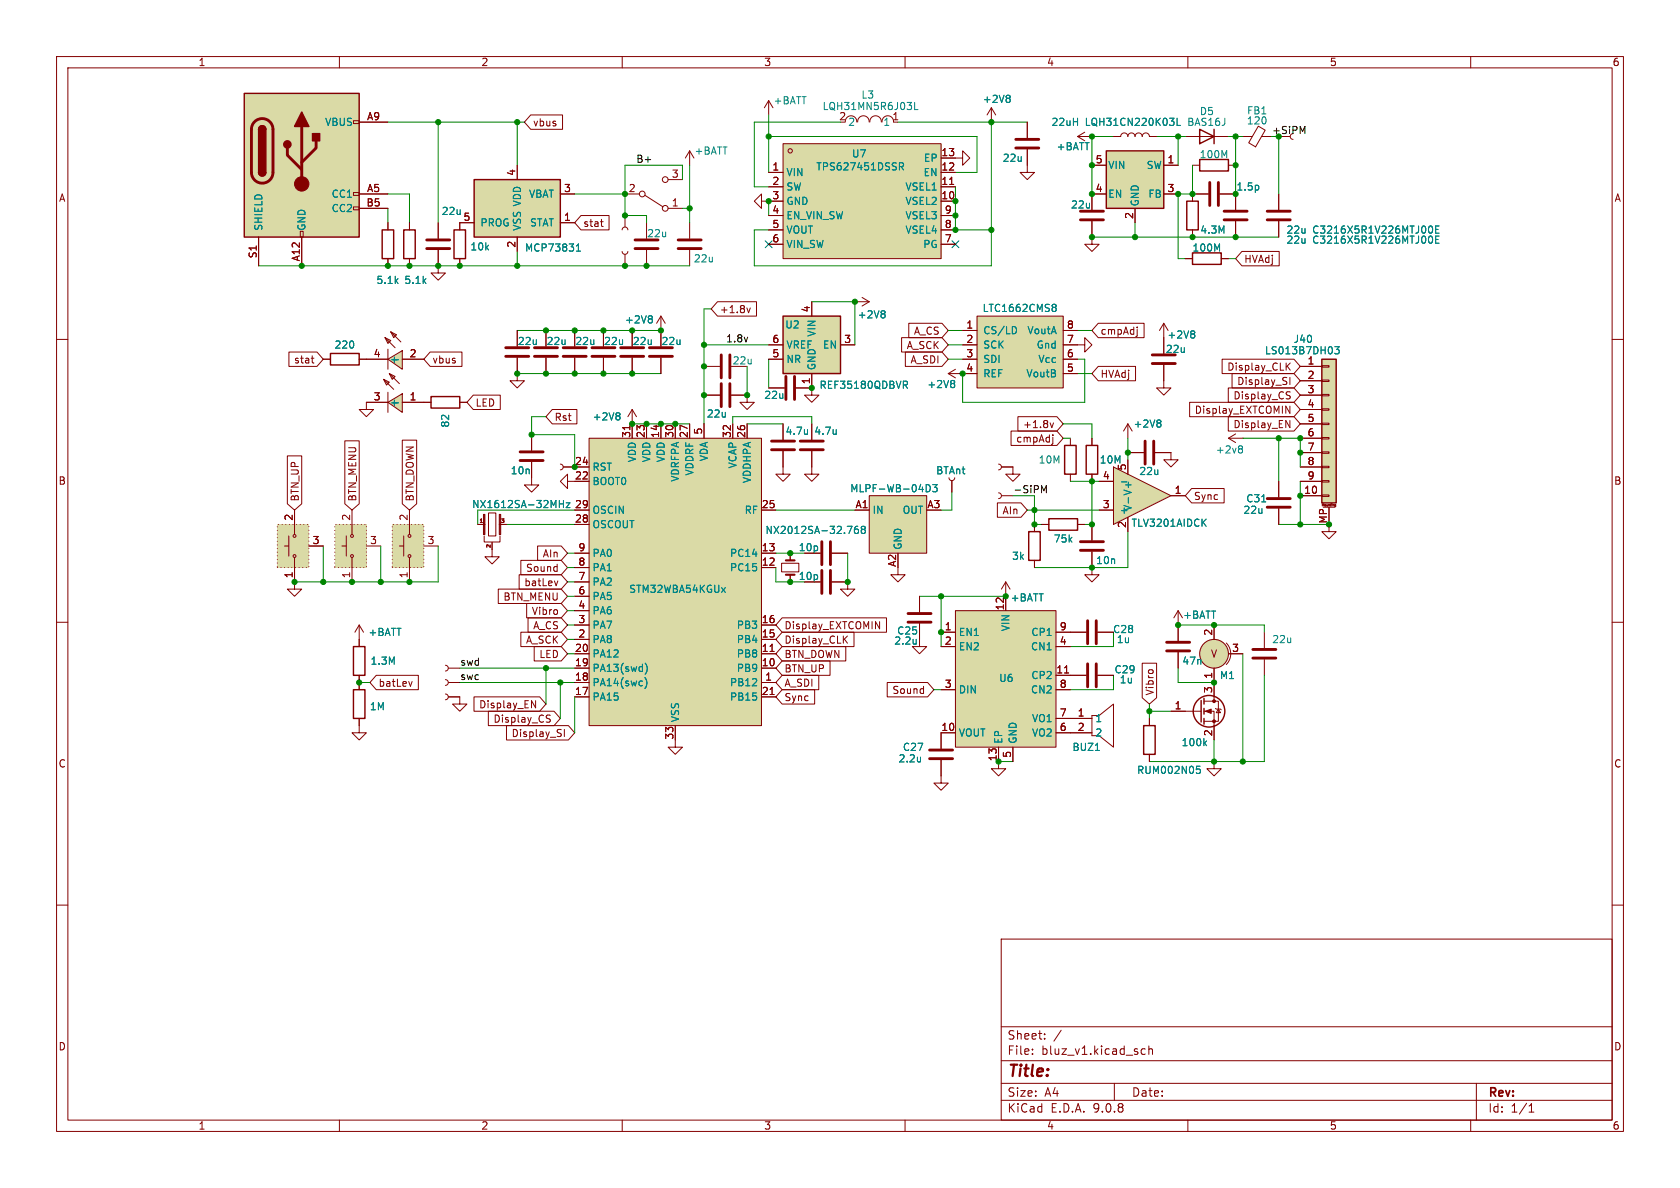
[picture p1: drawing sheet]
<svg xmlns="http://www.w3.org/2000/svg" width="297mm" height="210mm" viewBox="0 0 297 210" stroke-linecap="round" stroke-linejoin="round" font-family="sans-serif">
<defs><g id="words">
<text font-size="2.8" fill="#840000" x="178" y="190.9">Title:</text>
<g font-size="2.1" fill="#840000">
<text x="178" y="184">Sheet:</text>
<text x="178" y="186.7">File:</text>
<text x="184.1" y="186.7">bluz_v1.kicad_sch</text>
<text x="178" y="196.9">KiCad</text>
<text x="178" y="194.1">Size:</text>
<text x="184.7" y="194.1">A4</text>
<text x="185.7" y="196.9">E.D.A.</text>
<text x="193.3" y="196.9">9.0.8</text>
<text x="200" y="194.1">Date:</text>
<text x="263" y="194.3">Rev:</text>
<text x="263" y="196.9">Id:</text>
<text x="267.1" y="196.9">1/1</text>
</g>
<g font-size="1.8" fill="#840000">
<text x="35" y="11.9">1</text>
<text x="85" y="11.9">2</text>
<text x="135" y="11.9">3</text>
<text x="185" y="11.9">4</text>
<text x="235" y="11.9">5</text>
<text x="285" y="11.9">6</text>
<text x="64.8" y="21.3">A9</text>
<text x="94.1" y="22.5">vbus</text>
<text x="148.3" y="21.3">2</text>
<text x="157.7" y="21.3">1</text>
<text x="166.3" y="27.7">13</text>
<text x="193.6" y="29">5</text>
<text x="206.3" y="29">1</text>
<text x="10.3" y="35.9">A</text>
<text x="64.8" y="34">A5</text>
<text x="91.2" y="31.2" transform="rotate(-90 91.2 31.2)">4</text>
<text x="99.6" y="34">3</text>
<text x="111.1" y="34">2</text>
<text x="118.7" y="31.5">3</text>
<text x="136.5" y="30.2">1</text>
<text x="136.5" y="32.8">2</text>
<text x="136.5" y="35.3">3</text>
<text x="166.3" y="30.2">12</text>
<text x="166.3" y="32.8">11</text>
<text x="166.3" y="35.3">10</text>
<text x="193.6" y="34">4</text>
<text x="206.3" y="34">3</text>
<text x="285.3" y="35.9">A</text>
<text x="64.7" y="36.6">B5</text>
<text x="99.6" y="39.1">1</text>
<text x="103" y="40.3">stat</text>
<text x="118.7" y="36.6">1</text>
<text x="136.5" y="37.8">4</text>
<text x="136.5" y="40.4">5</text>
<text x="166.9" y="37.8">9</text>
<text x="166.9" y="40.4">8</text>
<text x="200.4" y="38.8" transform="rotate(-90 200.4 38.8)">2</text>
<text x="45.5" y="45.8" transform="rotate(-90 45.5 45.8)">S1</text>
<text x="53.1" y="46.3" transform="rotate(-90 53.1 46.3)">A12</text>
<text x="91.2" y="43.9" transform="rotate(-90 91.2 43.9)">2</text>
<text x="136.5" y="42.9">6</text>
<text x="166.9" y="42.9">7</text>
<text x="219.9" y="46.7">HVAdj</text>
<text x="127.2" y="55.6">+1.8v</text>
<text x="143.3" y="55.3" transform="rotate(-90 143.3 55.3)">4</text>
<text x="161.5" y="59.4">A_CS</text>
<text x="170.7" y="58.2">1</text>
<text x="188.5" y="58.2">8</text>
<text x="194.5" y="59.4">cmpAdj</text>
<text x="51.9" y="64.5">stat</text>
<text x="66" y="63.2">4</text>
<text x="72.3" y="63.2">2</text>
<text x="76.4" y="64.5">vbus</text>
<text x="136.5" y="60.7">6</text>
<text x="136.5" y="63.2">5</text>
<text x="149.2" y="60.7">3</text>
<text x="160.2" y="61.9">A_SCK</text>
<text x="160.9" y="64.5">A_SDI</text>
<text x="170.7" y="60.7">2</text>
<text x="170.7" y="63.2">3</text>
<text x="170.7" y="65.8">4</text>
<text x="188.5" y="60.7">7</text>
<text x="188.5" y="63.2">6</text>
<text x="188.5" y="65.8">5</text>
<text x="216.9" y="65.7">Display_CLK</text>
<text x="231.1" y="64.5">1</text>
<text x="66" y="70.9">3</text>
<text x="72.3" y="70.9">1</text>
<text x="143.3" y="68" transform="rotate(-90 143.3 68)">1</text>
<text x="194.5" y="67">HVAdj</text>
<text x="218" y="70.8">Display_CS</text>
<text x="218.6" y="68.3">Display_SI</text>
<text x="231.1" y="67.1">2</text>
<text x="231.1" y="69.6">3</text>
<text x="84" y="72.1">LED</text>
<text x="97.9" y="74.6">Rst</text>
<text x="111.5" y="77.5" transform="rotate(-90 111.5 77.5)">31</text>
<text x="114" y="77.5" transform="rotate(-90 114 77.5)">23</text>
<text x="116.6" y="77.5" transform="rotate(-90 116.6 77.5)">14</text>
<text x="119.1" y="77.5" transform="rotate(-90 119.1 77.5)">30</text>
<text x="121.7" y="77.5" transform="rotate(-90 121.7 77.5)">27</text>
<text x="124.2" y="76.9" transform="rotate(-90 124.2 76.9)">5</text>
<text x="129.3" y="77.5" transform="rotate(-90 129.3 77.5)">32</text>
<text x="131.8" y="77.5" transform="rotate(-90 131.8 77.5)">26</text>
<text x="180.8" y="75.9">+1.8v</text>
<text x="211.1" y="73.3">Display_EXTCOMIN</text>
<text x="218" y="75.9">Display_EN</text>
<text x="231.1" y="72.1">4</text>
<text x="231.1" y="74.7">5</text>
<text x="231.1" y="77.2">6</text>
<text x="101.6" y="82.3">24</text>
<text x="179.6" y="78.4">cmpAdj</text>
<text x="199.1" y="83.3" transform="rotate(-90 199.1 83.3)">5</text>
<text x="231.1" y="79.8">7</text>
<text x="231.1" y="82.3">8</text>
<text x="10.3" y="85.9">B</text>
<text x="53" y="88.7" transform="rotate(-90 53 88.7)">BTN_UP</text>
<text x="63.2" y="88.7" transform="rotate(-90 63.2 88.7)">BTN_MENU</text>
<text x="73.3" y="88.7" transform="rotate(-90 73.3 88.7)">BTN_DOWN</text>
<text x="101.6" y="84.8">22</text>
<text x="101.6" y="89.9">29</text>
<text x="134.6" y="89.9">25</text>
<text x="151.1" y="89.9">A1</text>
<text x="163.8" y="89.9">A3</text>
<text x="194.9" y="84.8">4</text>
<text x="194.9" y="89.9">3</text>
<text x="207.6" y="87.4">1</text>
<text x="211" y="88.6">Sync</text>
<text x="230.5" y="87.4">10</text>
<text x="231.1" y="84.8">9</text>
<text x="285.3" y="85.9">B</text>
<text x="51.8" y="92.1" transform="rotate(-90 51.8 92.1)">2</text>
<text x="62" y="92.1" transform="rotate(-90 62 92.1)">2</text>
<text x="72.1" y="92.1" transform="rotate(-90 72.1 92.1)">2</text>
<text x="101.6" y="92.5">28</text>
<text x="177.1" y="91.1">AIn</text>
<text x="199.1" y="93.4" transform="rotate(-90 199.1 93.4)">2</text>
<text x="234.7" y="92.6" transform="rotate(-90 234.7 92.6)">MP</text>
<text x="55.2" y="96.3">3</text>
<text x="65.3" y="96.3">3</text>
<text x="75.5" y="96.3">3</text>
<text x="92.9" y="101.3">Sound</text>
<text x="95.9" y="98.7">AIn</text>
<text x="102.2" y="97.5">9</text>
<text x="102.2" y="100.1">8</text>
<text x="134.6" y="97.5">13</text>
<text x="134.6" y="100.1">12</text>
<text x="158.5" y="100.3" transform="rotate(-90 158.5 100.3)">A2</text>
<text x="51.8" y="102.3" transform="rotate(-90 51.8 102.3)">1</text>
<text x="62" y="102.3" transform="rotate(-90 62 102.3)">1</text>
<text x="72.1" y="102.3" transform="rotate(-90 72.1 102.3)">1</text>
<text x="88.9" y="106.4">BTN_MENU</text>
<text x="92.6" y="103.8">batLev</text>
<text x="102.2" y="102.6">7</text>
<text x="102.2" y="105.2">6</text>
<text x="102.2" y="107.7">4</text>
<text x="177.5" y="108" transform="rotate(-90 177.5 108)">12</text>
<text x="92.9" y="114">A_SCK</text>
<text x="93.9" y="108.9">Vibro</text>
<text x="94.2" y="111.4">A_CS</text>
<text x="102.2" y="110.2">3</text>
<text x="102.2" y="112.8">2</text>
<text x="134.6" y="110.2">16</text>
<text x="134.6" y="112.8">15</text>
<text x="138.6" y="111.4">Display_EXTCOMIN</text>
<text x="138.6" y="114">Display_CLK</text>
<text x="166.9" y="111.5">1</text>
<text x="187.3" y="111.5">9</text>
<text x="214.4" y="112.5" transform="rotate(-90 214.4 112.5)">2</text>
<text x="95.3" y="116.5">LED</text>
<text x="101.6" y="115.3">20</text>
<text x="101.6" y="117.9">19</text>
<text x="134.6" y="115.3">11</text>
<text x="134.6" y="117.9">10</text>
<text x="138.6" y="119.1">BTN_UP</text>
<text x="138.6" y="116.5">BTN_DOWN</text>
<text x="166.9" y="114">2</text>
<text x="186.6" y="119.1">11</text>
<text x="187.3" y="114">4</text>
<text x="214" y="116.4">V</text>
<text x="217.7" y="115.3">3</text>
<text x="66.8" y="121.6">batLev</text>
<text x="84.6" y="125.4">Display_EN</text>
<text x="101.6" y="120.4">18</text>
<text x="101.6" y="122.9">17</text>
<text x="134.6" y="122.9">21</text>
<text x="135.2" y="120.4">1</text>
<text x="138.6" y="121.6">A_SDI</text>
<text x="138.6" y="124.1">Sync</text>
<text x="157.7" y="122.9">Sound</text>
<text x="166.9" y="121.7">3</text>
<text x="187.3" y="121.7">8</text>
<text x="204.2" y="123" transform="rotate(-90 204.2 123)">Vibro</text>
<text x="207.6" y="125.5">1</text>
<text x="214.4" y="122.6" transform="rotate(-90 214.4 122.6)">3</text>
<text x="214.4" y="120.1" transform="rotate(-90 214.4 120.1)">1</text>
<text x="87.1" y="128">Display_CS</text>
<text x="90.4" y="130.5">Display_SI</text>
<text x="119.1" y="130.9" transform="rotate(-90 119.1 130.9)">33</text>
<text x="166.3" y="129.3">10</text>
<text x="187.3" y="126.7">7</text>
<text x="187.3" y="129.3">6</text>
<text x="190.4" y="126.7">1</text>
<text x="190.4" y="129.3">2</text>
<text x="214.4" y="130.2" transform="rotate(-90 214.4 130.2)">2</text>
<text x="10.3" y="135.9">C</text>
<text x="176.3" y="134.7" transform="rotate(-90 176.3 134.7)">13</text>
<text x="178.8" y="134.1" transform="rotate(-90 178.8 134.1)">5</text>
<text x="285.3" y="135.9">C</text>
<text x="10.3" y="185.9">D</text>
<text x="285.3" y="185.9">D</text>
<text x="35" y="199.9">1</text>
<text x="85" y="199.9">2</text>
<text x="135" y="199.9">3</text>
<text x="185" y="199.9">4</text>
<text x="235" y="199.9">5</text>
<text x="285" y="199.9">6</text>
</g>
<g font-size="1.8" fill="#008484">
<text x="152.2" y="17.6">L3</text>
<text x="57.4" y="22.5">VBUS</text>
<text x="136.7" y="18.6">+BATT</text>
<text x="145.3" y="19.7">LQH31MN5R6J03L</text>
<text x="149.9" y="22.5">2</text>
<text x="156.1" y="22.5">1</text>
<text x="173.7" y="18.4">+2V8</text>
<text x="185.8" y="22.5">22uH</text>
<text x="191.9" y="22.5">LQH31CN220K03L</text>
<text x="209.8" y="22.5">BAS16J</text>
<text x="212" y="20.5">D5</text>
<text x="220.3" y="22.2">120</text>
<text x="220.4" y="20.4">FB1</text>
<text x="122.7" y="27.5">+BATT</text>
<text x="150.5" y="28">U7</text>
<text x="163.2" y="28.8">EP</text>
<text x="177.2" y="28.8">22u</text>
<text x="186.7" y="26.8">+BATT</text>
<text x="212" y="28.2">100M</text>
<text x="58.5" y="35.2">CC1</text>
<text x="93.4" y="35.2">VBAT</text>
<text x="138.9" y="31.3">VIN</text>
<text x="138.9" y="33.9">SW</text>
<text x="144.2" y="30.3">TPS627451DSSR</text>
<text x="160" y="33.9">VSEL1</text>
<text x="163.2" y="31.3">EN</text>
<text x="195.8" y="30.1">VIN</text>
<text x="195.8" y="35.2">EN</text>
<text x="202.6" y="30.1">SW</text>
<text x="202.9" y="35.2">FB</text>
<text x="218.5" y="33.9">1.5p</text>
<text x="46.6" y="40.9" transform="rotate(-90 46.6 40.9)">SHIELD</text>
<text x="54.2" y="40.9" transform="rotate(-90 54.2 40.9)">GND</text>
<text x="58.5" y="37.7">CC2</text>
<text x="78" y="38.2">22u</text>
<text x="81.8" y="39.1">5</text>
<text x="84.8" y="40.2">PROG</text>
<text x="92.3" y="40.9" transform="rotate(-90 92.3 40.9)">VSS VDD</text>
<text x="93.6" y="40.2">STAT</text>
<text x="138.9" y="36.4">GND</text>
<text x="138.9" y="39">EN_VIN_SW</text>
<text x="138.9" y="41.5">VOUT</text>
<text x="160" y="36.4">VSEL2</text>
<text x="160" y="39">VSEL3</text>
<text x="160" y="41.5">VSEL4</text>
<text x="189.2" y="37.1">22u</text>
<text x="201.5" y="36.6" transform="rotate(-90 201.5 36.6)">GND</text>
<text x="212.1" y="41.5">4.3M</text>
<text x="227.3" y="41.5">22u</text>
<text x="232.1" y="41.5">C3216X5R1V226MTJ00E</text>
<text x="83.1" y="44.5">10k</text>
<text x="92.7" y="44.7">MCP73831</text>
<text x="114.3" y="42.1">22u</text>
<text x="122.6" y="46.6">22u</text>
<text x="138.9" y="44">VIN_SW</text>
<text x="163.1" y="44">PG</text>
<text x="210.7" y="44.7">100M</text>
<text x="227.3" y="43.3">22u</text>
<text x="232.1" y="43.3">C3216X5R1V226MTJ00E</text>
<text x="66.5" y="50.4">5.1k</text>
<text x="71.4" y="50.4">5.1k</text>
<text x="110.4" y="57.4">+2V8</text>
<text x="138.7" y="58.3">U2</text>
<text x="144.4" y="59.6" transform="rotate(-90 144.4 59.6)">VIN</text>
<text x="151.5" y="56.5">+2V8</text>
<text x="173.6" y="55.3">LTC1662CMS8</text>
<text x="173.7" y="59.3">CS/LD</text>
<text x="181.5" y="59.3">VoutA</text>
<text x="59" y="61.8">220</text>
<text x="68.8" y="64.4">+--</text>
<text x="91.4" y="61.2">22u</text>
<text x="96.5" y="61.2">22u</text>
<text x="101.6" y="61.2">22u</text>
<text x="106.7" y="61.2">22u</text>
<text x="111.8" y="61.2">22u</text>
<text x="116.8" y="61.2">22u</text>
<text x="129.4" y="64.6">22u</text>
<text x="138.9" y="61.8">VREF</text>
<text x="138.9" y="64.4">NR</text>
<text x="144.4" y="65.5" transform="rotate(-90 144.4 65.5)">GND</text>
<text x="145.4" y="61.8">EN</text>
<text x="173.7" y="61.8">SCK</text>
<text x="173.7" y="64.4">SDI</text>
<text x="183.2" y="61.8">Gnd</text>
<text x="183.5" y="64.4">Vcc</text>
<text x="206" y="62.6">22u</text>
<text x="206.3" y="60">+2V8</text>
<text x="223.5" y="62.8">LS013B7DH03</text>
<text x="228.6" y="60.8">J40</text>
<text x="68.8" y="72">+--</text>
<text x="135" y="70.7">22u</text>
<text x="144.8" y="68.9">REF35180QDBVR</text>
<text x="163.8" y="68.8">+2V8</text>
<text x="173.7" y="66.9">REF</text>
<text x="181.4" y="66.9">VoutB</text>
<text x="79.6" y="75.7" transform="rotate(-90 79.6 75.7)">82</text>
<text x="104.7" y="74.5">+2V8</text>
<text x="124.9" y="74">22u</text>
<text x="138.8" y="77.1">4.7u</text>
<text x="143.9" y="77.1">4.7u</text>
<text x="200.3" y="75.8">+2V8</text>
<text x="104.6" y="83.4">RST</text>
<text x="112.6" y="81.8" transform="rotate(-90 112.6 81.8)">VDD</text>
<text x="115.2" y="81.8" transform="rotate(-90 115.2 81.8)">VDD</text>
<text x="117.7" y="81.8" transform="rotate(-90 117.7 81.8)">VDD</text>
<text x="125.3" y="81.6" transform="rotate(-90 125.3 81.6)">VDA</text>
<text x="130.4" y="82.9" transform="rotate(-90 130.4 82.9)">VCAP</text>
<text x="183.5" y="82.1">10M</text>
<text x="194.3" y="82.1">10M</text>
<text x="214.8" y="80.4">+2v8</text>
<text x="90.2" y="84">10n</text>
<text x="104.6" y="86">BOOT0</text>
<text x="120.2" y="85.3" transform="rotate(-90 120.2 85.3)">VDRFPA</text>
<text x="122.8" y="84.2" transform="rotate(-90 122.8 84.2)">VDDRF</text>
<text x="132.9" y="85.5" transform="rotate(-90 132.9 85.5)">VDDHPA</text>
<text x="150.2" y="87.2">MLPF-WB-04D3</text>
<text x="165.4" y="84">BTAnt</text>
<text x="201.3" y="84.2">22u</text>
<text x="220.2" y="89">C31</text>
<text x="83.4" y="90">NX1612SA-32MHz</text>
<text x="104.6" y="91">OSCIN</text>
<text x="104.6" y="93.6">OSCOUT</text>
<text x="131.6" y="91">RF</text>
<text x="135.2" y="94.6">NX2012SA-32.768</text>
<text x="154.2" y="91">IN</text>
<text x="159.5" y="91">OUT</text>
<text x="197.9" y="91">+</text>
<text x="199.9" y="93.3">TLV3201AIDCK</text>
<text x="200.3" y="90.4" transform="rotate(-90 200.3 90.4)">V- V+</text>
<text x="219.7" y="91">22u</text>
<text x="104.6" y="98.7">PA0</text>
<text x="104.6" y="101.2">PA1</text>
<text x="128.9" y="98.7">PC14</text>
<text x="128.9" y="101.2">PC15</text>
<text x="141.1" y="97.6">10p</text>
<text x="159.6" y="97.3" transform="rotate(-90 159.6 97.3)">GND</text>
<text x="178.8" y="99.2">3k</text>
<text x="186.2" y="96.1">75k</text>
<text x="193.7" y="99.9">10n</text>
<text x="104.6" y="103.7">PA2</text>
<text x="104.6" y="106.3">PA5</text>
<text x="111.1" y="105">STM32WBA54KGUx</text>
<text x="141.1" y="102.7">10p</text>
<text x="178.6" y="106.5">+BATT</text>
<text x="65" y="112.6">+BATT</text>
<text x="104.6" y="108.8">PA6</text>
<text x="104.6" y="111.4">PA7</text>
<text x="104.6" y="113.9">PA8</text>
<text x="130.2" y="111.4">PB3</text>
<text x="130.2" y="113.9">PB4</text>
<text x="158.5" y="112.4">C25</text>
<text x="169.4" y="112.6">EN1</text>
<text x="178.7" y="111.7" transform="rotate(-90 178.7 111.7)">VIN</text>
<text x="182.2" y="112.6">CP1</text>
<text x="196.7" y="112.1">C28</text>
<text x="197.3" y="113.9">1u</text>
<text x="209.1" y="109.6">+BATT</text>
<text x="224.8" y="113.9">22u</text>
<text x="65.4" y="117.7">1.3M</text>
<text x="104.6" y="116.4">PA12</text>
<text x="104.6" y="119">PA13(swd)</text>
<text x="130.2" y="116.4">PB8</text>
<text x="130.2" y="119">PB9</text>
<text x="158" y="114.1">2.2u</text>
<text x="169.4" y="115.2">EN2</text>
<text x="182.2" y="115.2">CN1</text>
<text x="196.9" y="119.2">C29</text>
<text x="208.9" y="117.7">47n</text>
<text x="65.3" y="125.8">1M</text>
<text x="104.6" y="121.5">PA14(swc)</text>
<text x="104.6" y="124.1">PA15</text>
<text x="128.9" y="121.5">PB12</text>
<text x="128.9" y="124.1">PB15</text>
<text x="169.4" y="122.8">DIN</text>
<text x="176.5" y="120.8">U6</text>
<text x="182.2" y="122.8">CN2</text>
<text x="182.2" y="120.2">CP2</text>
<text x="197.9" y="121">1u</text>
<text x="215.6" y="120.2">M1</text>
<text x="120.2" y="127.8" transform="rotate(-90 120.2 127.8)">VSS</text>
<text x="169.4" y="130.4">VOUT</text>
<text x="177.4" y="131.6" transform="rotate(-90 177.4 131.6)">EP</text>
<text x="179.9" y="131.6" transform="rotate(-90 179.9 131.6)">GND</text>
<text x="182.4" y="127.9">VO1</text>
<text x="182.4" y="130.4">VO2</text>
<text x="193.5" y="127.9">1</text>
<text x="193.5" y="130.4">2</text>
<text x="158.8" y="135">2.2u</text>
<text x="159.5" y="132.9">C27</text>
<text x="189.5" y="132.9">BUZ1</text>
<text x="200.9" y="137">RUM002N05</text>
<text x="208.8" y="132.1">100k</text>
</g>
<text font-size="1.8" fill="#008400" x="224.8" y="23.8">+SiPM</text>
<g font-size="1.8">
<text x="112.4" y="28.9">B+</text>
<text x="128.3" y="60.6">1.8v</text>
<text x="179.1" y="87.3">-SiPM</text>
<text x="81.3" y="117.8">swd</text>
<text x="81.3" y="120.3">swc</text>
</g>
<g font-size=".9" fill="#840000">
<text x="84.6" y="92.5">1</text>
<text x="88.4" y="92.5">3</text>
<text x="86.7" y="97" transform="rotate(-90 86.7 97)">2</text>
</g>
<text font-size=".5" fill="#840000" x="233.5" y="89.7">Mounting</text>
</g></defs>
<g fill="none" stroke="#840000" stroke-width=".18">
<path d="M10 10h277v190h-277zM12 12h273v186h-273zM60 10v2M110 10v2M160 10v2M210 10v2M260 10v2M10 60h2M285 60h2M10 110h2M162.6 110.2v4.1h1.2l-1.2 1.3-1.3-1.3h1.3M162.6 105.4v2.8"/>
<path d="M189.2 111.8h2.8M194.1 111.8h2.7M285 110h2M78.7 120.1l.4 .2 .1 .4-.1 .3-.4 .2M79.3 120.7h2M166.4 134.4v4h1.2l-1.2 1.3-1.3-1.3h1.3M166.4 129.5v2.8M176.5 134.6v1.3h1.3l-1.3 1.3-1.2-1.3h1.2M203.2 127v1.3M203.2 133.4v1.2M207 125.7h5.3M212.9 124h2.5v3.5h-2.5"/>
<path d="M212.9 125.7h1.7v5.1M214.6 134.6v1.3h1.3l-1.3 1.3-1.2-1.3h1.2M214.6 120.7v3.3M214.9 125.2l.1 .1h.8l.1 .2M215.4 125.3l.4 .7h-.8zM10 160h2M177 166h108v32h-108zM285 160h2M60 198v2M110 198v2M160 198v2M177 194.5h108"/>
<path d="M177 191.5h108M177 187.5h108M177 181.5h108M182.5 186.3v.1M182.5 185.5v.1M184.7 183.6v.1M184.7 182.8v.1M187.6 182.1l-1.3 2M197 191.5v3M201.7 186.1l.3 .3 .5-.1M202.5 185.5l-.5-.1-.3 .3M203.1 185.5l.2-.1 .4 .1v.9"/>
<path d="M203.1 184.9v1.5M210 198v2M260 198v2M261 191.5v6.5M270.3 196.6h.9M270.3 195.5l.4-.4v1.5"/>
</g>
<path d="M160.5 108.5h4.1M160.5 110h4.1M192.3 109.7v4.1M193.8 109.7v4.1M164.3 132.6h4.1M164.3 134.1h4.1" fill="none" stroke="#840000" stroke-width=".51"/>
<g fill="none" stroke="#840000" stroke-width=".25">
<path d="M202.2 128.3h2v5.1h-2zM212.3 123.8v3.8M212.9 123.4v1.1M212.9 125.2v1M212.9 127v1"/>
<circle cx="213.7" cy="125.7" r="2.79"/>
</g>
<g fill="#840000" stroke="#840000" stroke-width=".18">
<path d="M213.1 125.7l1-.4v.8z"/>
<circle cx="214.6" cy="124" r=".25"/>
<circle cx="214.6" cy="127.5" r=".25"/>
</g>
<path d="M162 113v.9M162 113.7l-.1 .1M162.7 133.8v.9M162.7 134.6h.1M211.5 135.5h.7M211.7 135.9h.3l.2 .3v.4l-.5 .1M213 131.3l.3 .5M213.3 131l-.5 .5" fill="none" stroke="#008484" stroke-width=".18"/>
<path d="M168.9 108h17.8v24.1h-17.8z" fill="#dadaa6"/>
<g fill="none" stroke="#840000" stroke-width=".18">
<path d="M72.4 39.4v1.2M72.4 45.7v1.3M138.4 79.8v4h1.3l-1.3 1.3-1.2-1.3h1.2M138.4 74.9v2.8M143.5 79.8v4h1.3l-1.3 1.3-1.3-1.3h1.3M143.5 74.9v2.8M138.2 99.6h3v1.5h-3zM139.7 97.8v1.3M142.2 97.8h2.8M147.1 97.8h2.8M139.7 101.6v1.3M142.2 102.9h2.8"/>
<path d="M147.1 102.9h2.8v1.2h1.2l-1.2 1.3-1.3-1.3h1.3M166.4 111.8h2.5M166.4 114.3h2.5M168.9 108h17.8v24.1h-17.8zM177.8 105.4v2.6M186.7 111.8h2.5M186.7 114.3h2.5M186.7 119.4h5.3M188.2 119h.7M194.1 119.4h2.7M208.3 108v5.3M208.3 115.3v2.8"/>
<path d="M208.3 108l-.8 1.2M208.3 108l.7 1.2M214.6 110.5v2.5M214.6 118.1v2.6M216.8 113.7a2.7 2.7 0 0 1 0 3.8M217.2 115.6h2.5M223.5 111.8v2.8M223.5 116.6v2.8M81.3 123.2v1.3h1.2l-1.2 1.2-1.3-1.2h1.3M166.4 121.9h2.5M166.4 129.5h2.5M176.5 132.1v2.5"/>
<path d="M179.1 132.1v2.5M186.7 121.9h2.5M186.7 129.5h6.3M186.7 127h6.3M193 126.5h1.3l2.5-2v7.6l-2.5-2h-1.3z"/>
<circle cx="214.6" cy="115.6" r="2.54"/>
</g>
<g fill="none" stroke="#840000" stroke-width=".51">
<path d="M136.4 78h4.1M136.4 79.5h4.1M141.5 78h4M141.5 79.5h4M145.3 95.8v4M146.8 95.8v4M145.3 100.8v4.1M146.8 100.8v4.1M192.3 117.3v4.1M193.8 117.3v4.1M206.2 113.5h4.1M206.2 115.1h4.1"/>
<path d="M221.5 116.3h4.1M221.5 114.8h4.1"/>
</g>
<path d="M142.8 75.9v.9M142.8 76.7h-.1M147.8 75.9v.9M147.8 76.7h.1M149.8 93h.8l-.5 1.3M151.6 93l-.3 .1a.86 .86 0 0 0 0 1.2l.4-.1 .1-.4-.3-.3h-.2l-.3 .3M152.5 93.6l-.2-.3 .2-.3h.2l.3 .3-.3 .3M152.5 93.6l-.2 .2v.4l.2 .1 .4-.1 .1-.1v-.3l-.3-.2M152.5 93.6h.2M193.6 132.7h.8" fill="none" stroke="#008484" stroke-width=".18"/>
<circle cx="214.6" cy="115.6" r="2.54" fill="#dadaa6" stroke="#dadaa6" stroke-width=".18"/>
<path d="M138.9 99.1h1.6M138.9 101.6h1.6" fill="none" stroke="#840000" stroke-width=".38"/>
<path d="M71.4 40.6h2v5.1h-2z" fill="none" stroke="#840000" stroke-width=".25"/>
<path d="M104.1 77.5h30.5v50.8h-30.5z" fill="#dadaa6"/>
<g fill="none" stroke="#840000" stroke-width=".18">
<path d="M81.3 39.4v1.2M81.3 45.7v1.3M104.1 77.5h30.5v50.8h-30.5zM111.3 75.2v.8M111.8 74.9v2.6M114.3 74.9v2.6M116.8 74.9v2.6M119.4 74.9v2.6M121.9 74.9v2.6M124.5 74.9v2.6M129.5 74.9v2.6M132.1 74.9v2.6"/>
<path d="M101.6 82.6h2.5M101.6 85.1h2.5M101.6 90.2h2.5M101.6 92.7h2.5M101.6 97.8h2.5M134.6 90.2h2.6M134.6 97.8h2.6M101.6 100.3h2.5M101.6 102.9h2.5M101.6 105.4h2.5M101.6 108h2.5M101.6 110.5h2.5"/>
<path d="M101.6 113h2.5M101.6 115.6h2.5M101.6 118.1h2.5M134.6 100.3h2.6M134.6 110.5h2.6M134.6 113h2.6M134.6 115.6h2.6M134.6 118.1h2.6M136.1 115.2h.8M101.6 120.7h2.5M101.6 123.2h2.5M119.4 128.3v2.5"/>
<path d="M134.6 120.7h2.6M134.6 123.2h2.6M136.1 122.8h.8"/>
</g>
<path d="M114 119.8a1.46 1.46 0 0 1 0 1.9M114.1 117.2a1.46 1.46 0 0 1 0 2M127.6 103.9l.6 .8M128.2 103.9l-.6 .8" fill="none" stroke="#008484" stroke-width=".18"/>
<path d="M80.3 40.6h2v5.1h-2z" fill="none" stroke="#840000" stroke-width=".25"/>
<path d="M83.8 31.8h15.3v10.1h-15.3z" fill="#dadaa6"/>
<path d="M83.8 31.8h15.3v10.1h-15.3zM58.4 62.5h5.1v2h-5.1z" fill="none" stroke="#840000" stroke-width=".25"/>
<path d="M81.3 39.4h2.5M91.4 29.2v2.6M99.1 39.4h2.5M99.1 34.3h2.5M91.4 41.9v2.6M57.1 63.5h1.3M63.5 63.5h1.3" fill="none" stroke="#840000" stroke-width=".18"/>
<path d="M101.9 44.4h.7M101.9 43.5l.4-.4v1.3" fill="none" stroke="#008484" stroke-width=".18"/>
<path d="M43.2 16.5h20.3v25.4h-20.3z" fill="#dadaa6"/>
<g fill="none" stroke="#840000" stroke-width=".18">
<path d="M62.5 21.3h1v.5h-1zM62.5 34h1v.5h-1zM62.5 36.6h1v.5h-1zM63.5 21.6h5.1M63.5 34.3h5.1M63.5 36.8h5.1M45.7 41.9v5.1M53.1 40.9h.5v1h-.5zM53.3 41.9v5.1M91.4 58.4v2.8M96.5 58.4v2.8M74.9 71.1h1.3"/>
<path d="M81.3 71.1h1.2M91.4 63.2v4.1h1.3l-1.3 1.3-1.2-1.3h1.2M96.5 63.2v2.8"/>
</g>
<path d="M43.2 16.5h20.3v25.4h-20.3zM45.7 22.9a.64 .64 0 0 1 .7-.7 .64 .64 0 0 1 .6 .7M45.7 30.5a.64 .64 0 0 0 .7 .6 .64 .64 0 0 0 .6-.6M76.2 70.1h5.1v2h-5.1z" fill="none" stroke="#840000" stroke-width=".25"/>
<path d="M45 21.5a1.9 1.9 0 0 1 2.1-.4 1.9 1.9 0 0 1 1.2 1.8v7.6a1.91 1.91 0 0 1-1.9 1.9 1.91 1.91 0 0 1-2-1.9l.1-7.8 .1-.6zM50.8 26.2v1.2l2.5 2.6M53.3 22.4v10.1M55.9 24.9v1.3l-2.6 2.5M89.4 61.5h4.1M89.4 63h4.1M94.5 61.5h4.1M94.5 63h4.1" fill="none" stroke="#840000" stroke-width=".51"/>
<g fill="#840000" stroke="#840000" stroke-width=".25">
<path d="M45.7 22.9h1.3v7.6h-1.3z"/>
<path d="M45.9 22.4a.64 .64 0 0 1 .7-.1 .64 .64 0 0 1 .4 .6h-1.3z"/>
<path d="M45.7 30.5h1.3a.64 .64 0 0 1-.6 .6 .64 .64 0 0 1-.7-.6z"/>
<path d="M53.3 19.8l1.3 2.6h-2.5z"/>
<path d="M55.2 23.6h1.3v1.3h-1.3z"/>
<circle cx="50.8" cy="25.5" r=".63"/>
</g>
<circle cx="53.3" cy="32.5" r="1.27" fill="#840000" stroke="#840000" stroke-width=".18"/>
<g fill="#dadaa6">
<path d="M67.8 67.1l1 .5-.5 .5z"/>
<path d="M68.1 59.7l1 .5-.5 .5z"/>
<path d="M68.8 66l1 .6-.5 .5z"/>
<path d="M69.1 58.7l1 .5-.5 .5z"/>
<path d="M68.6 63.5l2.5-1.5v3.3z"/>
<path d="M68.6 71.1l2.5-1.5v3.3z"/>
</g>
<g fill="none" stroke="#840000" stroke-width=".18">
<path d="M68.6 39.4v1.2M68.1 59.7l1 .5-.5 .5zM68.1 59.7l1.7 1.8M68.6 45.7v1.3M69.1 58.7l1 .5-.5 .5zM69.1 58.7l1.8 1.8M64.8 63.5h3.8M67.8 67.1l1 .5-.5 .5zM67.8 67.1l1.8 1.7M68.6 63.5l2.5-1.5v3.3zM68.6 71.1l2.5-1.5v3.3zM68.6 71.1h-3.8v1.3h1.2l-1.2 1.3-1.3-1.3h1.3"/>
<path d="M68.6 61.7v3.6M68.6 69.3v3.6M68.8 66l1 .6-.5 .5zM68.8 66l1.8 1.8M71.1 63.5h3.8M71.1 71.1h3.8"/>
</g>
<path d="M69.5 63.6h1M69.5 71.2h1" fill="none" stroke="#008484" stroke-width=".18"/>
<path d="M67.6 40.6h2v5.1h-2z" fill="none" stroke="#840000" stroke-width=".25"/>
<path d="M233.7 63.5h2.5v25.4h-2.5z" fill="#dadaa6"/>
<path d="M233.7 63.5h2.5v25.4h-2.5z" fill="none" stroke="#840000" stroke-width=".25"/>
<g fill="none" stroke="#840000" stroke-width=".18">
<path d="M77.5 39.4v2.8M77.5 44.2v4.1h1.2l-1.2 1.2-1.3-1.2h1.3M229.9 64.8h3.8M229.9 67.3h3.8M229.9 69.9h3.8M229.9 72.4h3.8M229.9 74.9h3.8M229.9 77.5h3.8M233.7 64.6h1.2v.3h-1.2zM233.7 67.2h1.2v.2h-1.2zM233.7 69.7h1.2v.3h-1.2zM233.7 72.3h1.2v.2h-1.2z"/>
<path d="M233.7 74.8h1.2v.3h-1.2zM233.7 77.3h1.2v.3h-1.2zM233.7 79.9h1.2v.2h-1.2zM229.9 80h3.8M229.9 82.6h3.8M229.9 85.1h3.8M229.9 87.6h3.8M233.7 82.4h1.2v.3h-1.2zM233.7 85h1.2v.2h-1.2zM233.7 87.5h1.2v.3h-1.2zM233.8 89.4v-.3l.1 .2 .1-.2v.3M233.9 89.7h2.1"/>
<path d="M234.9 89.7v3M235.2 89.1v.3M235.4 89.1h.1M236 89.6h.1M236.1 89.5v.1M236.1 89.2v.3M236.1 89.2l-.1 .1v.1h.1"/>
</g>
<path d="M236 61.3h.8l-.5 .5 .4 .1v.5l-.2 .2-.5-.2" fill="none" stroke="#008484" stroke-width=".18"/>
<path d="M75.4 42.4h4.1M75.4 43.9h4.1" fill="none" stroke="#840000" stroke-width=".51"/>
<path d="M69.3 92.7h5.6v7.6h-5.6z" fill="#dadaa6"/>
<g fill="none" stroke="#840000" stroke-width=".18">
<path d="M70.6 96.5h.8M71.4 94.7v3.6M72.4 90.2v4.3M72.4 98.6v4.3M74.9 96.5h2.6M52.1 102.9v1.2h1.2l-1.2 1.3-1.3-1.3h1.3"/>
<circle cx="72.4" cy="94.7" r=".25"/>
<circle cx="72.4" cy="98.3" r=".25"/>
</g>
<path d="M69.3 92.7h5.6v7.6h-5.6z" fill="none" stroke="#840000" stroke-width=".18" stroke-dasharray="0 .6"/>
<path d="M59.2 92.7h5.6v7.6h-5.6z" fill="#dadaa6"/>
<g fill="none" stroke="#840000" stroke-width=".18">
<path d="M60.5 96.5h.7M61.2 94.7v3.6M62.2 90.2v4.3M62.2 98.6v4.3M64.8 96.5h2.5"/>
<circle cx="62.2" cy="98.3" r=".25"/>
<circle cx="62.2" cy="94.7" r=".25"/>
</g>
<path d="M59.2 92.7h5.6v7.6h-5.6z" fill="none" stroke="#840000" stroke-width=".18" stroke-dasharray="0 .6"/>
<path d="M49 92.7h5.6v7.6h-5.6z" fill="#dadaa6"/>
<g fill="none" stroke="#840000" stroke-width=".18">
<path d="M50.3 96.5h.8M51.1 94.7v3.6M52.1 90.2v4.3M52.1 98.6v4.3M54.6 96.5h2.5M63.5 110.5v3.8M63.5 119.4v2.5M63.5 110.5l-.8 1.3M63.5 110.5l.8 1.3M78.7 117.6l.4 .2 .1 .3-.1 .4-.4 .1M79.3 118.1h2M63.5 127v2.5h1.3l-1.3 1.3-1.3-1.3h1.3"/>
<path d="M78.7 122.7l.4 .1 .1 .4-.1 .3-.4 .2M79.3 123.2h2"/>
<circle cx="52.1" cy="94.7" r=".25"/>
<circle cx="52.1" cy="98.3" r=".25"/>
</g>
<path d="M49 92.7h5.6v7.6h-5.6z" fill="none" stroke="#840000" stroke-width=".18" stroke-dasharray="0 .6"/>
<path d="M62.5 114.3h2v5.1h-2zM62.5 121.9h2v5.1h-2z" fill="none" stroke="#840000" stroke-width=".25"/>
<path d="M195.6 26.7h10.1v10.1h-10.1z" fill="#dadaa6"/>
<path d="M195.6 26.7h10.1v10.1h-10.1zM209.8 35.6h2v5h-2zM212.1 28.2h5.1v2h-5.1zM212.1 22.9l2.5 1.2-2.5 1.3zM214.6 22.9v2.5M210.8 44.7h5.1v2h-5.1zM188.2 78.7h2v5.1h-2z" fill="none" stroke="#840000" stroke-width=".25"/>
<g fill="none" stroke="#840000" stroke-width=".18">
<path d="M175.3 19.1l-.8 1.2M175.3 19.1l.7 1.2M175.3 19.1v2.5M181.6 26.4v4.1h1.3l-1.3 1.3-1.3-1.3h1.3M181.6 21.6v2.8M190.5 24.1h2.5M190.5 24.1l1.3 .8M191.8 23.4l-1.3 .7M193 39.1v4.1h1.3l-1.3 1.3-1.2-1.3h1.2M193 29.2h2.6M195.6 34.3h-2.6v2.8M196.8 24.1h1.3a.64 .64 0 0 1 .7-.6 .64 .64 0 0 1 .6 .6 .64 .64 0 0 1 .6-.6 .64 .64 0 0 1 .7 .6 .64 .64 0 0 1 .6-.6 .64 .64 0 0 1 .6 .6 .64 .64 0 0 1 .7-.6 .64 .64 0 0 1 .6 .6h1.3"/>
<path d="M200.7 36.8v2.6M205.7 29.2h2.6M205.7 34.3h2.6M209.5 24.1h7.7M210.8 29.2h1.3M213.6 34.3h-2.8v1.3M215.6 34.3h2.8v2.8M217.2 29.2h1.2M218.4 39.1v2.8M219.7 24.1h1.7M222.5 22.3l1.2 .7-1.7 3-1.2-.8zM223 24.1h1.8"/>
<path d="M226.1 34.3v2.8M226.1 39.1v2.8M228.6 23.6l-.4 .2-.1 .3 .1 .4 .4 .1M151.1 53.3h2.6M152.4 52.6l1.3 .7M153.7 53.3l-1.3 .8M209.5 45.7h1.3M210.8 40.6v1.3M215.9 45.7h1.3M135.9 68.6h2.8M140.7 68.6h2.8M167.6 66l1.3 .8"/>
<path d="M167.6 66h2.6M168.9 65.3l-1.3 .7M189.2 77.5v1.2M176.5 87.1l.4 .2 .1 .3-.1 .4-.4 .1M176.5 82l.4 .2 .1 .4-.1 .3-.4 .2M177.1 82.6h2v1.2h1.2l-1.2 1.3-1.3-1.3h1.3M177.1 87.6h2M189.2 83.8v1.3"/>
</g>
<path d="M178.3 16.8l.3 .3-.3 .3 .3 .2v.3l-.3 .2M208.1 20.9v1.3h.6M222.5 32.9v.6M252.8 39.9a.68 .68 0 0 1 .5 .7 .68 .68 0 0 1-.5 .6M254.4 39.9h-.6v1.3h.6M156.2 54.9l.3 .3-.3 .3 .3 .2v.3l-.3 .2M252.8 41.7a.68 .68 0 0 1 .5 .7 .68 .68 0 0 1-.5 .6M253.8 40.6h.4M253.8 42.3h.4M254.4 41.7h-.6v1.3h.6M168.5 67.3l.3 .2-.3 .3 .3 .2v.3l-.3 .2" fill="none" stroke="#008484" stroke-width=".18"/>
<path d="M179.6 24.6h4M179.6 26.2h4M191 38.9h4.1M191 37.3h4.1M213.9 32.3v4M215.4 32.3v4M216.4 38.9h4.1M216.4 37.3h4.1M224 38.9h4.1M224 37.3h4.1M138.9 66.5v4.1M140.5 66.5v4.1" fill="none" stroke="#840000" stroke-width=".51"/>
<path d="M172.7 55.9h15.3v12.7h-15.3z" fill="#dadaa6"/>
<g fill="none" stroke="#840000" stroke-width=".18">
<path d="M170.2 58.4h2.5M172.7 55.9h15.3v12.7h-15.3zM188 58.4h2.5M205.7 57.2v5.3M205.7 57.2l-.7 1.2M205.7 57.2l.8 1.2M170.2 61h2.5M170.2 63.5h2.5M170.2 66h2.5M188 61h3.8v-1.3l1.2 1.3-1.2 1.2v-1.2M188 63.5h2.5M188 66h2.5"/>
<path d="M205.7 64.5v4.1h1.3l-1.3 1.3-1.2-1.3h1.2M217.2 77.5l1.2 .7M217.2 77.5h2.5M218.4 76.7l-1.2 .8M219.7 77.5h.1M184.1 92.7h1.3M190.5 92.7h1.3M199.4 80h2.8M204.2 80h2.8M226.1 85.1v2.8M226.1 89.9v2.8M234.9 92.7v1.3h1.3l-1.3 1.3-1.2-1.3h1.2"/>
</g>
<path d="M179.5 57.8l.2 .5-.2 .6M186.2 53.8h.3l.2 .2-.2 .3M186.2 54.3h.3M186.5 54.3l.2 .3v.2l-.1 .2-.4 .1M211 58.5l.2 .2-.2 .3 .2 .3v.2l-.2 .3M219.2 78.8h.2l.3 .3-.3 .3M219.2 79.4h.2M219.4 79.4l.3 .2v.2l-.2 .2-.3 .1M223.1 88.7h.7" fill="none" stroke="#008484" stroke-width=".18"/>
<path d="M185.4 91.7h5.1v2h-5.1z" fill="none" stroke="#840000" stroke-width=".25"/>
<path d="M202.4 78v4M203.7 62.7h4.1M203.7 64.3h4.1M204 78v4M224 88.1h4.1M224 89.7h4.1" fill="none" stroke="#840000" stroke-width=".51"/>
<path d="M196.8 82.6l10.2 5-10.2 5.1z" fill="#dadaa6"/>
<g fill="none" stroke="#840000" stroke-width=".18">
<path d="M110.5 38.1v2M110 40.6l.1-.3 .4-.2 .3 .2 .2 .3M193 77.5v1.2M199.4 74.9v2.6M199.4 74.9l-.8 1.3M199.4 74.9l.8 1.3M182.9 92.7v1.3M182.9 99.1v1.2M193 97.5v4.1h1.3l-1.3 1.3-1.2-1.3h1.2M193 83.8v1.3M193 92.7v2.8M194.3 85.1h2.5"/>
<path d="M194.3 90.2h2.5M196.8 82.6l10.2 5-10.2 5.1zM199.4 81.3v2.5M199.4 91.4v2.6M207 80v1.3h1.3l-1.3 1.3-1.3-1.3h1.3M207 87.6h2.5M158.7 100.3v1.3h1.3l-1.3 1.3-1.2-1.3h1.2M177.8 102.9l-.8 1.2M177.8 102.9l.8 1.2M177.8 102.9v2.5"/>
</g>
<path d="M205 74.2l.2 .3-.2 .3 .2 .2v.3l-.2 .2M198.3 85.2h.9M212.7 92.3l.5 .7M213.2 91.8l-.7 .7" fill="none" stroke="#008484" stroke-width=".18"/>
<path d="M192 78.7h2.1v5.1h-2.1zM181.9 94h2v5.1h-2z" fill="none" stroke="#840000" stroke-width=".25"/>
<path d="M191 95.8h4.1M191 97.3h4.1" fill="none" stroke="#840000" stroke-width=".51"/>
<path d="M153.7 87.6h10.1v10.2h-10.1z" fill="#dadaa6"/>
<path d="M168.9 27.9h1.3v-1.2l1.2 1.2-1.2 1.3v-1.3M151.1 90.2h2.6M153.7 87.6h10.1v10.2h-10.1zM167.8 84.5l.1 .3 .4 .2 .3-.2 .2-.3M168.3 85v2" fill="none" stroke="#840000" stroke-width=".18"/>
<path d="M163.7 85.7a.64 .64 0 0 1 .8 .6 .64 .64 0 0 1-.8 .6M164.9 85.7h.8l-.4 .5 .3 .1v.5l-.2 .1-.5-.1" fill="none" stroke="#008484" stroke-width=".18"/>
<path d="M138.4 25.4h28v20.3h-28z" fill="#dadaa6"/>
<g fill="none" stroke="#840000" stroke-width=".18">
<path d="M135.9 17.8l-.8 1.3M135.9 17.8l.8 1.3M135.9 17.8v2.5M135.9 30.5h2.5M135.9 33h2.5M135.9 35.6h2.5M135.9 38.1h2.5M138.4 25.4h28v20.3h-28zM149.4 21.6a1.01 1.01 0 0 1 1-1.1 1.01 1.01 0 0 1 1.1 1.1M151.6 21.6a1.01 1.01 0 0 1 1-1.1 1.01 1.01 0 0 1 1 1.1M153.8 21.6a1.01 1.01 0 0 1 1-1.1 1.01 1.01 0 0 1 1 1.1M155.9 21.6a1.01 1.01 0 0 1 1.1-1.1 1.01 1.01 0 0 1 1 1.1"/>
<path d="M166.4 30.5h2.5M166.4 33h2.5M166.4 35.6h2.5M166.4 38.1h2.5M166.4 27.9h2.5M167.9 32.6h.7M135.9 40.6h2.5M135.9 43.2h2.5M166.4 40.6h2.5M166.4 43.2h2.5M143.5 68.6v1.3h1.3l-1.3 1.2-1.3-1.2h1.3"/>
<circle cx="139.7" cy="26.7" r=".38"/>
</g>
<path d="M161.7 18.1v1.3h.6M159 28.8h.5l.2 .2-.1 .4h-.6M159.3 29.4l.4 .6" fill="none" stroke="#008484" stroke-width=".18"/>
<path d="M138.4 55.9h10.2v10.1h-10.2z" fill="#dadaa6"/>
<path d="M138.4 55.9h10.2v10.1h-10.2z" fill="none" stroke="#840000" stroke-width=".25"/>
<g fill="none" stroke="#840000" stroke-width=".18">
<path d="M63.5 34.3h5.1M63.5 36.8h5.1M63.5 21.6h5.1M68.6 39.4v1.2M72.4 39.4v1.2M77.5 39.4v2.8M83.8 39.4h-2.5v1.2M91.4 29.2v2.6M93.8 20.3h5.6v2.6h-5.6l-1.1-1.3zM99.1 34.3h2.5M99.1 39.4h2.5M102.7 38.1h5v2.5h-5l-1.1-1.2z"/>
<path d="M106.2 39.2h.4M106.4 40h.2M110.5 34.3h2.5M114 34.5l3.2 2.1M114.3 39.4v2.8M118.1 36.8h2.5M118.1 31.8h2.5M121.9 26.7v2.5M121.9 39.4v2.8M121.9 26.7l-.7 1.2M121.9 26.7l.8 1.2M134.6 35.6v-1.3l-1.3 1.3 1.3 1.2v-1.2h3.8"/>
<path d="M135.9 30.5h2.5M135.9 33h2.5M135.9 38.1h2.5M166.4 30.5h2.5M166.4 33h2.5M166.4 35.6h2.5M166.4 38.1h2.5M166.4 27.9h2.5M167.9 32.6h.7M181.6 21.6v2.8M181.6 26.4v2.8M193 39.1v2.8"/>
<path d="M193 29.2h2.6M195.6 34.3h-2.6v2.8M196.8 24.1h1.3M200.7 36.8v2.6M203.2 24.1h1.3M205.7 34.3h2.6M205.7 29.2h2.6M213.6 34.3h-2.8v1.3M215.6 34.3h2.8v2.8M218.4 39.1v2.8M226.1 34.3v2.8M226.1 39.1v2.8"/>
<path d="M45.7 41.9v5.1M53.3 41.9v5.1M68.6 45.7v1.3M72.4 45.7v1.3M77.5 44.2v2.8M81.3 45.7v1.3M91.4 41.9v2.6M91.4 58.4v2.8M96.5 58.4v2.8M101.6 58.4v2.8M106.7 58.4v2.8M110 44.5l.1 .3 .4 .2 .4-.2 .1-.3"/>
<path d="M110.5 45v2M111.8 58.4v2.8M114.3 44.2v2.8M116.8 55.9v5.3M116.8 55.9l-.7 1.3M116.8 55.9l.8 1.3M121.9 44.2v2.8M126.8 53.3h6.9v2.6h-6.9l-1.1-1.3zM132 54.4l.3 .9 .3-.9M135.9 40.6h2.5M135.9 43.2h2.5M143.5 53.3v2.6"/>
<path d="M159.4 59.7h7.1l1.1 1.3-1.1 1.2h-7.1zM160.7 57.1h5.8l1.1 1.3-1.1 1.3h-5.8zM166.4 40.6h2.5M166.4 43.2h2.5M170.2 58.4h2.5M188 58.4h2.5M194.2 57.1h8.1v2.6h-8.1l-1.2-1.3zM201 57.8v.1M201 58.2v1.1l-.1 .2M205.7 59.7v2.8M209.5 45.7h1.3M210.8 40.6v1.3"/>
<path d="M215.9 45.7h1.3M219.6 44.4h6.5v2.6h-6.5l-1.2-1.3zM51.1 62.2h4.9l1.1 1.3-1.1 1.3h-4.9zM55 63.3h.5M55.3 64.1l.2 .1M57.1 63.5h1.3M61 77.9h2.5v11.2l-1.3 1.1-1.2-1.1zM63.5 63.5h5.1M64.8 71.1h3.8M71.1 77.8h2.6v11.3l-1.3 1.1-1.3-1.1zM71.1 63.5h3.8M71.1 71.1h5.1"/>
<path d="M76 62.2h5.7v2.6h-5.7l-1.1-1.3zM81.3 71.1h1.2M83.7 69.8h4.7v2.6h-4.7l-1.2-1.3zM91.4 63.2v2.8M94 76.8v2.8M96.5 63.2v2.8M97.6 72.4h4.4v2.5h-4.4l-1.1-1.2zM101.6 63.2v2.8M106.7 63.2v2.8M111.3 75.2v.8M111.8 72.4l-.8 1.3M111.8 72.4l.7 1.3"/>
<path d="M111.8 63.2v2.8M111.8 72.4v5.1M114.3 74.9v2.6M116.8 63.2v2.8M116.8 74.9v2.6M119.4 74.9v2.6M121.9 74.9v2.6M124.5 64.8h2.8M124.5 69.9h2.8M124.5 74.9v2.6M129.3 69.9h2.8v1.2h1.2l-1.2 1.3-1.3-1.3h1.3M129.5 74.9v2.6"/>
<path d="M132.1 74.9v2.6M135.9 61h2.5M135.9 63.5h2.5M135.9 68.6h2.8M138.4 74.9v2.8M138.4 79.8v2.8M143.5 66v2.6h-2.8M143.5 74.9v2.8M143.5 79.8v2.8M148.6 61h2.5M160.1 62.2h6.4l1.1 1.3-1.1 1.3h-6.4zM170.2 61h2.5"/>
<path d="M170.2 63.5h2.5M170.2 66h2.5M178.7 76.2h8.1l1.2 1.3-1.2 1.2h-8.1zM180 73.7h6.8l1.2 1.2-1.2 1.3h-6.8zM185.6 74.8l.3 .8 .3-.8M186.1 76.9v.1M186.1 77.3v1.1l-.2 .2M188 61h2.5M188 63.5h2.5M188 66h2.5M193 77.5v1.2M194.2 64.8h6.5v2.5h-6.5l-1.2-1.3z"/>
<path d="M205.7 64.5v2.8M210.3 71.1h18.5l1.1 1.3-1.1 1.3h-18.5zM216.1 63.5h12.7l1.1 1.3-1.1 1.2h-12.7zM217.1 73.7h11.7l1.1 1.2-1.1 1.3h-11.7zM217.1 68.6h11.7l1.1 1.3-1.1 1.2h-11.7zM217.8 66h11l1.1 1.3-1.1 1.3h-11zM227.3 71.8l.7 1.3v-1.3M227.3 74.3l.7 1.3v-1.3M227.6 64.7l.5 .7M227.6 69.9l.4 .1 .1 .3-.2 .2h-.3M227.6 69.3h.5M228 66.7v1.3"/>
<path d="M228.1 64.2l-.7 .7M229.9 64.8h3.8M229.9 69.9h3.8M229.9 67.3h3.8M229.9 72.4h3.8M229.9 74.9h3.8M229.9 77.5h3.8M50.8 80.6h2.5v8.5l-1.2 1.1-1.3-1.1zM52.1 90.2v2.5M54.6 96.5h2.5M84.5 92.7h1.2M84.9 92.4h.4"/>
<path d="M85.6 94.7v1.1h2.8v-1.1M86.4 90.7h1.3v4h-1.3zM87 95.9v2.5h1.3l-1.3 1.3-1.3-1.3h1.3M88.3 92.7h1.2M92.1 99.1h7.1l1.1 1.2-1.1 1.3h-7.1zM94 81.7v4h1.2l-1.2 1.3-1.3-1.3h1.3M95 96.5h4.2l1.1 1.3-1.1 1.3h-4.2zM99.1 82l.3 .2 .2 .4-.2 .3-.3 .2M99.6 82.6h4.5M100.3 85.1v-1.3l-1.2 1.3 1.2 1.3v-1.3h3.8M101.6 92.7h2.5M101.6 90.2h2.5"/>
<path d="M101.6 97.8h2.5M134.6 90.2h2.6M134.6 97.8h2.6M139.7 97.8v1.3M142.2 97.8h2.8M147.1 97.8h2.8M151.1 90.2h2.6M168.3 85v2M176.3 88.9h4.2l1.1 1.3-1.1 1.2h-4.2zM177.1 82.6h2M182.9 92.7v1.3M182.9 99.1v1.2"/>
<path d="M184.1 92.7h1.3M190.5 92.7h1.3M193 83.8v1.3M193 92.7v2.8M193 97.5v2.8M194.3 85.1h2.5M194.3 90.2h2.5M199.4 80h2.8M199.4 81.3v2.5M199.4 91.4v2.6M204.2 80h2.8M207 87.6h2.5"/>
<path d="M210.7 86.4h5.7v2.5h-5.7l-1.2-1.3zM226.1 85.1v2.8M226.1 89.9v2.8M229.9 82.6h3.8M229.9 85.1h3.8M229.9 80h3.8M229.9 87.6h3.8M234.9 89.7v3M52.1 100.3v2.6M63.5 113v1.3M63.5 119.4v2.5M66.5 119.4h7.5v2.5h-7.5l-1.1-1.2z"/>
<path d="M88.1 104.1h11.1l1.1 1.3-1.1 1.3h-11.1zM91.8 101.6h7.4l1.1 1.3-1.1 1.2h-7.4zM92.1 111.8h7.1l1.1 1.2-1.1 1.3h-7.1zM93.1 106.7h6.1l1.1 1.3-1.1 1.2h-6.1zM93.3 109.2h5.9l1.1 1.3-1.1 1.3h-5.9zM94.4 114.3h4.8l1.1 1.3-1.1 1.2h-4.8zM98.6 102.7l-.3 .8M101.6 100.3h2.5M101.6 102.9h2.5M101.6 105.4h2.5M101.6 108h2.5M101.6 110.5h2.5"/>
<path d="M101.6 113h2.5M101.6 115.6h2.5M101.6 118.1h2.5M134.6 100.3h2.6M134.6 110.5h2.6M134.6 113h2.6M134.6 115.6h2.6M134.6 118.1h2.6M136.1 115.2h.8M138.3 119.4h6.4v2.5h-6.4l-1.1-1.2zM138.3 109.2h18.4v2.6h-18.4l-1.1-1.3zM138.3 111.8h12.7v2.5h-12.7l-1.1-1.3z"/>
<path d="M138.3 116.8h8.4v2.6h-8.4l-1.1-1.3zM138.3 114.3h11.2v2.5h-11.2l-1.1-1.2zM139.7 101.6v1.3M142.2 102.9h2.8M147.1 102.9h2.8M149.3 113l.5 .7M149.8 112.4l-.7 .8M154.8 109.9l.7 1.3v-1.3M162.6 105.4v2.8M162.6 110.2v2.8M166.4 111.8h2.5M166.4 114.3h2.5"/>
<path d="M177.8 105.4v2.6M186.7 111.8h5.3M186.7 114.3h2.5M186.7 119.4h5.3M188.2 119h.7M194.1 111.8h2.7M194.1 119.4h2.7M201.9 117.2h2.6v6.1l-1.3 1.2-1.3-1.2zM208.3 110.5v2.8M208.3 115.3v2.8M214.6 110.5v2.5M214.6 118.1v5.1"/>
<path d="M217.2 115.6h2.5M63.5 127v1.3M72.9 120.5l-.3 .8M79.3 123.2h2M83.8 123.2h11.6l1.1 1.3-1.1 1.2h-11.6zM86.3 125.7h11.6l1.2 1.3-1.2 1.3h-11.6zM89.5 128.3h11l1.1 1.2-1.1 1.3h-11zM94 123.9l.7 1.2v-1.2M96.8 127l.4 .1 .1 .3-.3 .3h-.3M96.8 126.4l.5 .1M99.8 128.9v1.3M101.6 120.7h2.5"/>
<path d="M101.6 123.2h2.5M119.4 128.3v3.8h1.2l-1.2 1.3-1.3-1.3h1.3M134.6 120.7h2.6M134.6 123.2h2.6M136.1 122.8h.8M138.3 121.9h5.7v2.6h-5.7l-1.1-1.3zM156.8 120.6h7.2l1.1 1.3-1.1 1.3h-7.2zM166.4 134.4v2.8M166.4 121.9h2.5M168.9 129.5h-2.5v2.8M176.5 132.1v2.5M179.1 132.1v2.5"/>
<path d="M186.7 121.9h2.5M186.7 129.5h6.3M186.7 127h6.3M203.2 127v1.3M203.2 133.4v1.2M207 125.7h2.5M214.6 128.3v2.5"/>
<circle cx="113.5" cy="34.3" r=".51"/>
<circle cx="117.6" cy="36.8" r=".51"/>
<circle cx="117.6" cy="31.8" r=".51"/>
</g>
<g fill="none" stroke="#008484" stroke-width=".18">
<path d="M178.3 16.8l.3 .3-.3 .3 .3 .2v.3l-.3 .2M159 28.8h.5l.2 .2-.1 .4h-.6M159.3 29.4l.4 .6M208.1 20.9v1.3h.6M222.5 32.9v.6M252.8 39.9a.68 .68 0 0 1 .5 .7 .68 .68 0 0 1-.5 .6M254.4 39.9h-.6v1.3h.6M101.9 44.4h.7M101.9 43.5l.4-.4v1.3M115.1 55.8l.2 .3-.2 .3 .2 .2v.3l-.2 .2M156.2 54.9l.3 .3-.3 .3 .3 .2v.3l-.3 .2M179.5 57.8l.2 .5-.2 .6"/>
<path d="M186.2 53.8h.3l.2 .2-.2 .3M186.2 54.3h.3M186.5 54.3l.2 .3v.2l-.1 .2-.4 .1M211 58.5l.2 .2-.2 .3 .2 .3v.2l-.2 .3M252.8 41.7a.68 .68 0 0 1 .5 .7 .68 .68 0 0 1-.5 .6M253.8 40.6h.4M253.8 42.3h.4M254.4 41.7h-.6v1.3h.6M69.5 63.6h1M69.5 71.2h1M109.4 73l.2 .2-.2 .3 .2 .3v.2l-.2 .2M142.8 75.9v.9"/>
<path d="M142.8 76.7h-.1M147.8 75.9v.9M147.8 76.7h.1M159.7 67.4h.5l.2 .2-.1 .4h-.6M160 68l.4 .7M168.5 67.3l.3 .2-.3 .3 .3 .2v.3l-.3 .2M205 74.2l.2 .3-.2 .3 .2 .2v.3l-.2 .2M236 61.3h.8l-.5 .5 .4 .1v.5l-.2 .2-.5-.2M98.9 88.5v1.2M98.9 89.1h.7M99.6 88.5v1.2M100.1 88.9h.7l-.7 .8h.7"/>
<path d="M149.8 93h.8l-.5 1.3M151.6 93l-.3 .1a.86 .86 0 0 0 0 1.2l.4-.1 .1-.4-.3-.3h-.2l-.3 .3M152.5 93.6l-.2-.3 .2-.3h.2l.3 .3-.3 .3M152.5 93.6l-.2 .2v.4l.2 .1 .4-.1 .1-.1v-.3l-.3-.2M152.5 93.6h.2M163.7 85.7a.64 .64 0 0 1 .8 .6 .64 .64 0 0 1-.8 .6M164.9 85.7h.8l-.4 .5 .3 .1v.5l-.2 .1-.5-.1M198.3 85.2h.9M212.7 92.3l.5 .7M213.2 91.8l-.7 .7M223.1 88.7h.7M114 119.8a1.46 1.46 0 0 1 0 1.9"/>
<path d="M114.1 117.2a1.46 1.46 0 0 1 0 2M127.6 103.9l.6 .8M128.2 103.9l-.6 .8M162 113v.9M162 113.7l-.1 .1M162.7 133.8v.9M162.7 134.6h.1M193.6 132.7h.8M211.5 135.5h.7M211.7 135.9h.3l.2 .3v.4l-.5 .1M213 131.3l.3 .5M213.3 131l-.5 .5"/>
</g>
<g fill="none" stroke="#840000" stroke-width=".51">
<path d="M112.3 42.4h4M112.3 43.9h4M119.9 42.4h4.1M119.9 43.9h4.1M91.9 79.9h4.1M99.6 61.5h4M99.6 63h4M104.6 61.5h4.1M104.6 63h4.1M109.7 61.5h4.1M109.7 63h4.1M114.8 61.5h4.1"/>
<path d="M114.8 63h4.1M127.5 62.7v4.1M127.5 67.8v4.1M129 62.7v4.1M129 67.8v4.1M91.9 81.4h4.1"/>
</g>
<g fill="#840000" stroke="#840000" stroke-width=".18">
<path d="M85.5 90.9h.2v3.6h-.2z"/>
<path d="M88.3 90.9h.2v3.6h-.2z"/>
</g>
<path d="M230.3 23.3l.4-1v1.3M184.1 85.8l.5 1 .4-1v1.3" fill="none" stroke="#000" stroke-width=".18"/>
<g fill="none" stroke="#008400" stroke-width=".18">
<path d="M68.6 21.6h24.1M68.6 34.3h3.8v5.1M68.6 36.8v2.6M77.5 21.6v17.8M91.4 21.6v7.6M101.6 34.3h8.9M120.6 31.8v-2.6h-10.1v8.9h3.8v1.3M120.6 36.8h1.3M121.9 29.2v10.2M135.9 24.1h36.8v6.4h-3.8M135.9 20.3v10.2M135.9 35.6v2.5"/>
<path d="M148.6 21.6h-15.3v11.4h2.6M158.7 21.6h22.9M168.9 33v7.6h6.4M175.3 21.6v25.4h-42v-6.4h2.6M196.8 24.1h-3.8v10.2M200.7 39.4v2.5M204.5 24.1h5M208.3 24.1v5.1M210.8 29.2v5.1h-2.5v11.4h1.2M217.2 24.1h2.5M218.4 24.1v10.2M226.1 24.1v10.2"/>
<path d="M45.7 47h76.2M91.4 58.4h25.4M91.4 44.5v2.5M125.7 54.6h-1.2v20.3M143.5 53.3h7.6v7.7M167.6 58.4h2.6M190.5 58.4h2.5M193 41.9h33.1M217.2 45.7h1.2M91.4 66h25.4M96.5 73.7h-2.5v3.1h7.6v5.8M111.8 74.9h10.1"/>
<path d="M124.5 61h11.4M129.5 74.9v-1.2h14v1.2M132.1 74.9h6.3M132.1 64.8v5.1M135.9 63.5v5.1M167.6 63.5h2.6M167.6 61h2.6M188 74.9h5v2.6M188 77.5h1.2M190.5 66h2.5M190.5 63.5h1.3v7.6h-21.6v-5.1M199.4 77.5v3.8"/>
<path d="M219.7 77.5h10.2v5.1M226.1 77.5v7.6M57.1 96.5v6.4M67.3 96.5v6.4M77.5 96.5v6.4h-25.4M89.5 92.7h12.1M100.3 97.8h1.3M101.6 90.2h-17.1v2.5M137.2 90.2h13.9M137.2 97.8h5M149.9 97.8v5.1M168.3 87v3.2h-1.9"/>
<path d="M179.1 87.6h3.8v5.1h1.2M181.6 90.2h12.7M189.2 85.1h5.1M193 85.1v7.6h-1.2M199.4 94v6.3h-16.5M226.1 92.7h8.8M229.9 85.1v7.6M81.3 118.1h20.3M96.5 118.1v6.4M100.3 110.5h1.3M100.3 102.9h1.3M100.3 113h1.3"/>
<path d="M100.3 115.6h1.3M100.3 105.4h1.3M100.3 100.3h1.3M100.3 108h1.3M137.2 100.3v2.6h5M162.6 105.4h15.2M166.4 105.4v8.9M196.8 119.4v2.5h-7.6M196.8 111.8v2.5h-7.6M208.3 118.1v2.6h6.3M208.3 110.5h15.2v1.3M219.7 115.6v19"/>
<path d="M223.5 119.4v15.2h-20.3M63.5 120.7h1.9M81.3 120.7h20.3M99.1 120.7v6.3M101.6 123.2v6.3M165.1 121.9h1.3M176.5 134.6h2.6M203.2 124.5v2.5M203.2 125.7h3.8M214.6 130.8v3.8"/>
</g>
<path d="M135.3 42.6l1.2 1.2M136.5 42.6l-1.2 1.2M168.3 42.6l1.2 1.2M169.5 42.6l-1.2 1.2" fill="none" stroke="#000084" stroke-width=".18"/>
<g fill="#008400" stroke="#008400" stroke-width=".18">
<circle cx="110.5" cy="47" r=".46"/>
<circle cx="110.5" cy="38.1" r=".46"/>
<circle cx="110.5" cy="34.3" r=".46"/>
<circle cx="114.3" cy="47" r=".46"/>
<circle cx="121.9" cy="36.8" r=".46"/>
<circle cx="91.4" cy="21.6" r=".46"/>
<circle cx="96.5" cy="58.4" r=".46"/>
<circle cx="135.9" cy="35.6" r=".46"/>
<circle cx="101.6" cy="58.4" r=".46"/>
<circle cx="101.6" cy="66" r=".46"/>
<circle cx="132.1" cy="69.9" r=".46"/>
<circle cx="124.5" cy="69.9" r=".46"/>
<circle cx="116.8" cy="58.4" r=".46"/>
<circle cx="111.8" cy="66" r=".46"/>
<circle cx="111.8" cy="58.4" r=".46"/>
<circle cx="106.7" cy="58.4" r=".46"/>
<circle cx="106.7" cy="66" r=".46"/>
<circle cx="119.4" cy="74.9" r=".46"/>
<circle cx="116.8" cy="74.9" r=".46"/>
<circle cx="124.5" cy="64.8" r=".46"/>
<circle cx="124.5" cy="61" r=".46"/>
<circle cx="111.8" cy="74.9" r=".46"/>
<circle cx="114.3" cy="74.9" r=".46"/>
<circle cx="96.5" cy="118.1" r=".46"/>
<circle cx="99.1" cy="120.7" r=".46"/>
<circle cx="94" cy="76.8" r=".46"/>
<circle cx="101.6" cy="82.6" r=".46"/>
<circle cx="81.3" cy="47" r=".46"/>
<circle cx="91.4" cy="47" r=".46"/>
<circle cx="77.5" cy="21.6" r=".46"/>
<circle cx="72.4" cy="47" r=".46"/>
<circle cx="68.6" cy="47" r=".46"/>
<circle cx="53.3" cy="47" r=".46"/>
<circle cx="96.5" cy="66" r=".46"/>
<circle cx="91.4" cy="66" r=".46"/>
<circle cx="77.5" cy="47" r=".46"/>
<circle cx="72.4" cy="102.9" r=".46"/>
<circle cx="67.3" cy="102.9" r=".46"/>
<circle cx="62.2" cy="102.9" r=".46"/>
<circle cx="57.1" cy="102.9" r=".46"/>
<circle cx="52.1" cy="102.9" r=".46"/>
<circle cx="63.5" cy="120.7" r=".46"/>
<circle cx="219.7" cy="134.6" r=".46"/>
<circle cx="214.6" cy="134.6" r=".46"/>
<circle cx="214.6" cy="120.7" r=".46"/>
<circle cx="176.5" cy="134.6" r=".46"/>
<circle cx="214.6" cy="110.5" r=".46"/>
<circle cx="208.3" cy="110.5" r=".46"/>
<circle cx="203.2" cy="125.7" r=".46"/>
<circle cx="149.9" cy="102.9" r=".46"/>
<circle cx="139.7" cy="97.8" r=".46"/>
<circle cx="139.7" cy="102.9" r=".46"/>
<circle cx="229.9" cy="80" r=".46"/>
<circle cx="229.9" cy="87.6" r=".46"/>
<circle cx="229.9" cy="92.7" r=".46"/>
<circle cx="234.9" cy="92.7" r=".46"/>
<circle cx="226.1" cy="77.5" r=".46"/>
<circle cx="229.9" cy="77.5" r=".46"/>
<circle cx="199.4" cy="80" r=".46"/>
<circle cx="177.8" cy="105.4" r=".46"/>
<circle cx="193" cy="100.3" r=".46"/>
<circle cx="193" cy="85.1" r=".46"/>
<circle cx="193" cy="92.7" r=".46"/>
<circle cx="166.4" cy="105.4" r=".46"/>
<circle cx="166.4" cy="111.8" r=".46"/>
<circle cx="168.9" cy="40.6" r=".46"/>
<circle cx="143.5" cy="68.6" r=".46"/>
<circle cx="151.1" cy="53.3" r=".46"/>
<circle cx="135.9" cy="24.1" r=".46"/>
<circle cx="175.3" cy="40.6" r=".46"/>
<circle cx="175.3" cy="21.6" r=".46"/>
<circle cx="168.9" cy="35.6" r=".46"/>
<circle cx="168.9" cy="38.1" r=".46"/>
<circle cx="170.2" cy="66" r=".46"/>
<circle cx="218.4" cy="29.2" r=".46"/>
<circle cx="210.8" cy="41.9" r=".46"/>
<circle cx="210.8" cy="34.3" r=".46"/>
<circle cx="218.4" cy="34.3" r=".46"/>
<circle cx="226.1" cy="24.1" r=".46"/>
<circle cx="218.4" cy="41.9" r=".46"/>
<circle cx="218.4" cy="24.1" r=".46"/>
<circle cx="208.3" cy="34.3" r=".46"/>
<circle cx="208.3" cy="24.1" r=".46"/>
<circle cx="193" cy="34.3" r=".46"/>
<circle cx="193" cy="41.9" r=".46"/>
<circle cx="200.7" cy="41.9" r=".46"/>
<circle cx="193" cy="29.2" r=".46"/>
<circle cx="193" cy="24.1" r=".46"/>
<circle cx="182.9" cy="92.7" r=".46"/>
<circle cx="182.9" cy="90.2" r=".46"/>
</g>
<use href="#words"/>
</svg>
